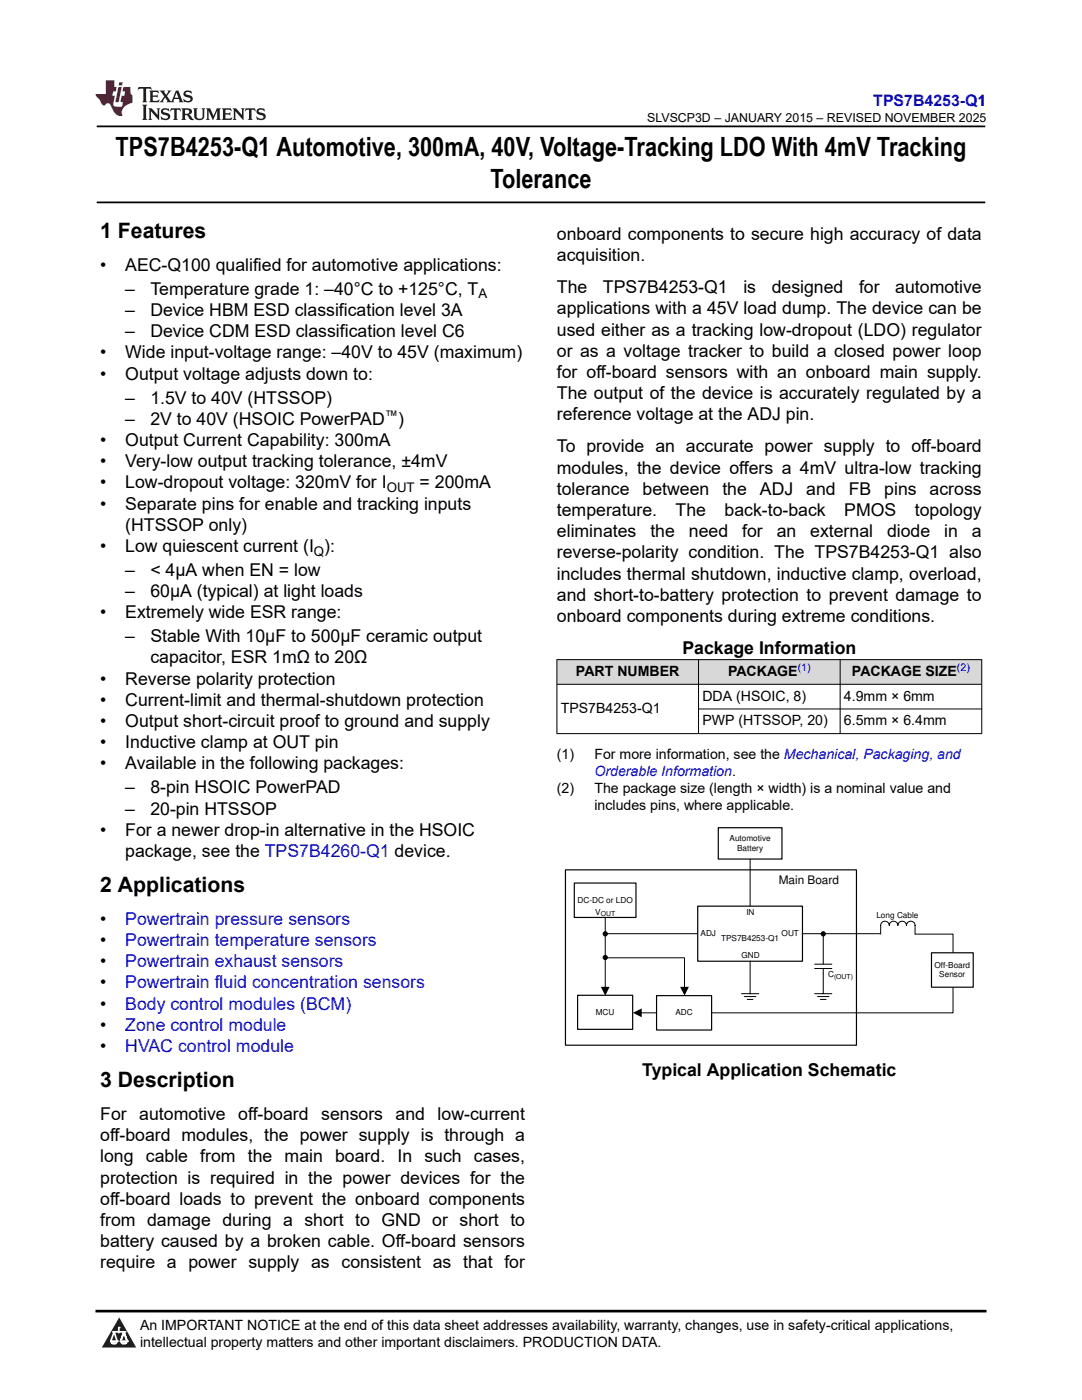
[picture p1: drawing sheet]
<svg xmlns="http://www.w3.org/2000/svg" width="216mm" height="279mm" viewBox="0 0 216 279" stroke-linecap="round" stroke-linejoin="round" font-family="sans-serif">
<defs><g id="words">
<g font-size="5.3">
<text x="23.1" y="31.2">TPS7B4253-Q1 Automotive, 300mA, 40V, Voltage-Tracking LDO With 4mV Tracking</text>
<text x="97.9" y="37.5">Tolerance</text>
</g>
<g font-size="4.2">
<text x="20" y="47.5">1 Features</text>
<text x="20" y="178">2 Applications</text>
<text x="20" y="216.9">3 Description</text>
</g>
<g font-size="3.5">
<text x="111.1" y="47.9">onboard components to secure high accuracy of data</text>
<text x="111.1" y="52.2">acquisition.</text>
<text x="20" y="54.1">•</text>
<text x="25" y="54.1">AEC-Q100 qualified for automotive applications:</text>
<text x="25" y="58.8">–</text>
<text x="30" y="58.8">Temperature grade 1: –40°C to +125°C, T</text>
<text x="111.1" y="58.5">The</text>
<text x="120.3" y="58.5">TPS7B4253-Q1</text>
<text x="148.3" y="58.5">is</text>
<text x="154" y="58.5">designed</text>
<text x="171.4" y="58.5">for</text>
<text x="178.6" y="58.5">automotive</text>
<text x="25" y="63.1">–</text>
<text x="30" y="63.1">Device HBM ESD classification level 3A</text>
<text x="111.1" y="62.8">applications with a 45V load dump. The device can be</text>
<text x="20" y="71.5">•</text>
<text x="25" y="67.3">–</text>
<text x="25" y="71.5">Wide input-voltage range: –40V to 45V (maximum)</text>
<text x="30" y="67.3">Device CDM ESD classification level C6</text>
<text x="111.1" y="67">used either as a tracking low-dropout (LDO) regulator</text>
<text x="111.1" y="71.2">or as a voltage tracker to build a closed power loop</text>
<text x="20" y="75.8">•</text>
<text x="25" y="75.8">Output voltage adjusts down to:</text>
<text x="111.1" y="75.5">for off-board sensors with an onboard main supply.</text>
<text x="25" y="80.5">–</text>
<text x="30" y="80.5">1.5V to 40V (HTSSOP)</text>
<text x="111.1" y="79.7">The output of the device is accurately regulated by a</text>
<text x="111.1" y="83.9">reference voltage at the ADJ pin.</text>
<text x="20" y="89">•</text>
<text x="25" y="89">Output Current Capability: 300mA</text>
<text x="25" y="84.8">–</text>
<text x="30" y="84.8">2V to 40V (HSOIC PowerPAD</text>
<text x="79.4" y="84.8">)</text>
<text x="20" y="93.2">•</text>
<text x="25" y="93.2">Very-low output tracking tolerance, ±4mV</text>
<text x="111.1" y="90.3">To provide an accurate power supply to off-board</text>
<text x="111.1" y="94.5">modules, the device offers a 4mV ultra-low tracking</text>
<text x="20" y="101.7">•</text>
<text x="20" y="97.5">•</text>
<text x="25" y="97.5">Low-dropout voltage: 320mV for I</text>
<text x="25" y="101.7">Separate pins for enable and tracking inputs</text>
<text x="83.7" y="97.5">= 200mA</text>
<text x="111.1" y="98.7">tolerance</text>
<text x="128.2" y="98.7">between</text>
<text x="144.1" y="98.7">the</text>
<text x="151.6" y="98.7">ADJ</text>
<text x="160.9" y="98.7">and</text>
<text x="169.4" y="98.7">FB</text>
<text x="176.4" y="98.7">pins</text>
<text x="185.5" y="98.7">across</text>
<text x="25" y="105.9">(HTSSOP only)</text>
<text x="111.1" y="103">temperature.</text>
<text x="111.1" y="107.2">eliminates</text>
<text x="129.8" y="107.2">the</text>
<text x="134.8" y="103">The</text>
<text x="137.5" y="107.2">need</text>
<text x="144.6" y="103">back-to-back</text>
<text x="148.1" y="107.2">for</text>
<text x="155" y="107.2">an</text>
<text x="161.7" y="107.2">external</text>
<text x="168.5" y="103">PMOS</text>
<text x="177" y="107.2">diode</text>
<text x="182.6" y="103">topology</text>
<text x="188.4" y="107.2">in</text>
<text x="193.9" y="107.2">a</text>
<text x="20" y="110.2">•</text>
<text x="25" y="110.2">Low quiescent current (I ):</text>
<text x="111.1" y="111.4">reverse-polarity condition. The TPS7B4253-Q1 also</text>
<text x="25" y="114.9">–</text>
<text x="25" y="119.2">–</text>
<text x="30" y="114.9">&lt; 4µA when EN = low</text>
<text x="30" y="119.2">60µA (typical) at light loads</text>
<text x="111.1" y="115.7">includes thermal shutdown, inductive clamp, overload,</text>
<text x="111.1" y="119.9">and short-to-battery protection to prevent damage to</text>
<text x="20" y="123.4">•</text>
<text x="25" y="123.4">Extremely wide ESR range:</text>
<text x="111.1" y="124.1">onboard components during extreme conditions.</text>
<text x="25" y="128.2">–</text>
<text x="30" y="128.2">Stable With 10µF to 500µF ceramic output</text>
<text x="136.2" y="130.5">Package Information</text>
<text x="20" y="136.6">•</text>
<text x="25" y="136.6">Reverse polarity protection</text>
<text x="30" y="132.4">capacitor, ESR 1mΩ to 20Ω</text>
<text x="20" y="140.9">•</text>
<text x="25" y="140.9">Current-limit and thermal-shutdown protection</text>
<text x="20" y="145.1">•</text>
<text x="20" y="149.3">•</text>
<text x="25" y="145.1">Output short-circuit proof to ground and supply</text>
<text x="25" y="149.3">Inductive clamp at OUT pin</text>
<text x="20" y="153.6">•</text>
<text x="25" y="153.6">Available in the following packages:</text>
<text x="25" y="158.3">–</text>
<text x="30" y="158.3">8-pin HSOIC PowerPAD</text>
<text x="20" y="166.8">•</text>
<text x="25" y="162.6">–</text>
<text x="25" y="166.8">For a newer drop-in alternative in the HSOIC</text>
<text x="30" y="162.6">20-pin HTSSOP</text>
<text x="25" y="171">package, see the TPS7B4260-Q1 device.</text>
<text x="20" y="184.6">•</text>
<text x="20" y="188.8">•</text>
<text x="20" y="193">•</text>
<text x="20" y="197.3">•</text>
<text x="20" y="201.5">•</text>
<text x="20" y="205.7">•</text>
<text x="20" y="210">•</text>
<text x="128.2" y="214.7">Typical Application Schematic</text>
<text x="20" y="227.7">off-board modules, the power supply is through a</text>
<text x="20" y="223.5">For automotive</text>
<text x="47.5" y="223.5">off-board</text>
<text x="64.1" y="223.5">sensors</text>
<text x="78.9" y="223.5">and</text>
<text x="87.3" y="223.5">low-current</text>
<text x="20" y="232">long cable from the main board. In such cases,</text>
<text x="20" y="236.2">protection is required in the power devices for the</text>
<text x="20" y="240.4">off-board loads to prevent the onboard components</text>
<text x="20" y="244.7">from damage during a short to GND or short to</text>
<text x="20" y="248.9">battery caused by a broken cable. Off-board sensors</text>
<text x="20" y="253.1">require a power supply as consistent as that for</text>
</g>
<g font-size="3.5" fill="#00f">
<text x="25" y="184.6">Powertrain pressure sensors</text>
<text x="25" y="188.8">Powertrain temperature sensors</text>
<text x="25" y="193">Powertrain exhaust sensors</text>
<text x="25" y="197.3">Powertrain fluid concentration sensors</text>
<text x="25" y="201.5">Body control modules (BCM)</text>
<text x="25" y="205.7">Zone control module</text>
<text x="25" y="210">HVAC control module</text>
</g>
<text font-size="3.2" fill="#00f" x="174.3" y="21.1">TPS7B4253-Q1</text>
<g font-size="2.8">
<text x="114.9" y="134.9">PART NUMBER</text>
<text x="145.3" y="134.9">PACKAGE</text>
<text x="170" y="134.9">PACKAGE SIZE</text>
<text x="111.9" y="142.3">TPS7B4253-Q1</text>
<text x="140.2" y="139.8">DDA (HSOIC, 8)</text>
<text x="168.4" y="139.8">4.9mm × 6mm</text>
<text x="140.2" y="144.8">PWP (HTSSOP, 20)</text>
<text x="168.4" y="144.8">6.5mm × 6.4mm</text>
<text x="111.1" y="151.6">(1)</text>
<text x="118.6" y="151.6">For more information, see the Mechanical, Packaging, and</text>
<text x="111.1" y="158.3">(2)</text>
<text x="118.6" y="158.3">The package size (length × width) is a nominal value and</text>
<text x="118.6" y="161.7">includes pins, where applicable.</text>
<text x="27.9" y="265.5">An IMPORTANT NOTICE at the end of this data sheet addresses availability, warranty, changes, use in safety-critical applications,</text>
<text x="27.9" y="268.9">intellectual property matters and other important disclaimers. PRODUCTION DATA.</text>
</g>
<text font-size="2.8" fill="#00f" x="118.6" y="155">Orderable Information.</text>
<g font-size="2.6">
<text x="95.5" y="59.5">A</text>
<text x="76.8" y="83.9">™</text>
<text x="77.2" y="98.2">OUT</text>
<text x="62.6" y="110.9">Q</text>
</g>
<text font-size="2.5" x="129.1" y="24.3">SLVSCP3D – JANUARY 2015 – REVISED NOVEMBER 2025</text>
<text font-size="2.3" x="155.4" y="176.4">Main Board</text>
<g font-size="2.1" fill="#00f">
<text x="159.2" y="134">(1)</text>
<text x="191" y="134">(2)</text>
</g>
<g font-size="1.6">
<text x="145.6" y="167.8">Automotive</text>
<text x="147.1" y="169.8">Battery</text>
<text x="115.2" y="180.2">DC-DC or LDO</text>
<text x="118.8" y="182.5">V</text>
<text x="148.9" y="182.5">IN</text>
<text x="174.9" y="183.2">Long Cable</text>
<text x="139.8" y="186.8">ADJ</text>
<text x="143.9" y="187.8">TPS7B4253-Q1</text>
<text x="147.9" y="191.1">GND</text>
<text x="156" y="186.9">OUT</text>
<text x="165.2" y="195.1">C</text>
<text x="186.5" y="193.1">Off-Board</text>
<text x="187.4" y="195.1">Sensor</text>
<text x="118.9" y="202.5">MCU</text>
<text x="134.8" y="202.6">ADC</text>
</g>
<g font-size="1.4">
<text x="119.9" y="182.8">OUT</text>
<text x="166.4" y="195.4">(OUT)</text>
</g>
</g></defs>
<path d="M19.3 25.2h177.3M19.3 40.4h177.3" fill="none" stroke="#000" stroke-width=".35"/>
<g fill="#d8d8d8">
<path d="M111.1 131.6h84.8v5h-84.8z" fill-rule="evenodd"/>
<path d="M111.2 131.7h28.1v4.8h-28.1z" fill-rule="evenodd"/>
<path d="M139.4 131.7h28.2v4.8h-28.2z" fill-rule="evenodd"/>
<path d="M167.7 131.7h28.1v4.8h-28.1z" fill-rule="evenodd"/>
</g>
<g fill="none" stroke="#000" stroke-width=".2">
<path d="M111.1 131.6h84.9M111.1 136.6h84.9M111.1 131.6v14.9M139.4 131.6v14.9M167.6 131.6v14.9M195.9 131.6v14.9M111.1 146.4h84.9M139.4 141.5h56.6M149.7 171.5v9.3M120.8 191.1h15.8v6.1M120.8 183.1v14.1M120.8 186.3h18.4"/>
<path d="M148 198.3h3.4M148.5 198.9h2.3M149.1 199.5h1.2M149.7 191.8v6.5M160.1 186.3h10.8zM162.6 198.3h3.4M162.6 193.3h3.4M162.6 192.4h3.4M163.1 198.9h2.3M163.7 199.5h1.1M164.3 186.3v6.1M164.3 193.3v5"/>
<path d="M170.9 186.3h3.7M174.7 186.3h1M175.7 186.4v-1.7a.86 .86 0 0 1 .9-.9 .86 .86 0 0 1 .8 .9 .86 .86 0 0 1 .9-.9 .86 .86 0 0 1 .9 .9 .86 .86 0 0 1 .8-.9 .86 .86 0 0 1 .9 .9 .86 .86 0 0 1 .8-.9 .86 .86 0 0 1 .9 .9v1.7h7.6v3.7M190.2 197.1v5h-48.2M127.8 202.1h3.2"/>
<circle cx="120.8" cy="186.4" r=".42"/>
<circle cx="120.8" cy="191.1" r=".42"/>
<circle cx="164.3" cy="186.4" r=".42"/>
</g>
<path d="M112.8 173.6h58.1v35h-58.1zM114.6 176.2h12.3v6.9h-12.3zM143.3 165.2h12.7v6.2h-12.7zM115.3 198.6h10.9v6.8h-10.9zM131 198.7h11v6.9h-11zM139.2 180.8h20.9v11h-20.9zM185.9 190.1h8.3v6.9h-8.3z" fill="none" stroke="#000" stroke-width=".23"/>
<g fill="#000">
<path d="M119.9 196.9h1.7l-.8 1.8zM135.7 196.9h1.8l-.9 1.8zM126.3 202.1l1.7-.8v1.7z"/>
<circle cx="120.8" cy="186.4" r=".42"/>
<circle cx="120.8" cy="191.1" r=".42"/>
<circle cx="164.3" cy="186.4" r=".42"/>
</g>
<path d="M0 0h215.9v23.8h-215.9z" fill-rule="evenodd" fill="#fff"/>
<path d="M27.7 17.4l-.2 .6 .5-.3h.6v.2v2.1l-.2 .4h1l-.2-.4v-2.1v-.2h.5l.5 .3-.1-.6zM29.8 18.1l.2 .4v1.5l-.2 .4h1.9l.1-.6a1.08 1.08 0 0 1-1.3 .2v-.7h.6l.4 .2v-.6l-.4 .2h-.6v-.6l.2-.1a1 1 0 0 1 1 .2l-.1-.5zM31.8 18.1l1 1.1-1 1.2h.9l-.2-.2 .4-.7 .5 .7-.2 .2h1.6l-.2-.2 .1-.4h1l.1 .4-.1 .2h.9l-.2-.3-.8-2h-.5l-1 2.2-.8-1.1 .9-1.1h-.8l.2 .2-.5 .7-.3-.7 .1-.2zM35.2 18.5l.4 1h-.8zM36.8 18.2a.65 .65 0 0 0-.2 .8 .65 .65 0 0 0 .6 .4l.7 .2 .1 .2a.79 .79 0 0 1-.7 .4 .79 .79 0 0 1-.7-.5l.1 .7 .2-.1a.93 .93 0 0 0 1.1 .1 .93 .93 0 0 0 .4-1 1.46 1.46 0 0 0-1.2-.6l-.1-.3a1.09 1.09 0 0 1 1.2 .2l-.2-.6-.1 .1-.6-.2zM28.4 20.9l.2 .4v2.3l-.2 .3h1l-.2-.3v-2.3l.2-.4zM29.6 21.6l.2 .4v1.6l-.2 .3h.8l-.3-.3v-1.4l1.7 1.8v-2l.2-.4h-.8l.2 .2 .1 1.1-1.2-1.3zM32.3 21.8a.65 .65 0 0 0-.2 .7 .65 .65 0 0 0 .7 .4l.6 .2 .1 .2a.79 .79 0 0 1-.7 .4 .79 .79 0 0 1-.7-.5l.1 .7 .2-.1a.93 .93 0 0 0 1.1 .1 .93 .93 0 0 0 .4-.9 1.46 1.46 0 0 0-1.2-.6l-.1-.4a1.09 1.09 0 0 1 1.2 .2l-.2-.6-.1 .1-.6-.1zM34.1 21.6l-.1 .7a.63 .63 0 0 1 .7-.4l.1 1.7-.3 .3h1l-.2-.3v-1.7a.66 .66 0 0 1 .8 .4l-.1-.7zM36.2 21.6l.2 .4v1.6l-.2 .3h.9l-.2-.2v-.7h.5l.1 .2a.79 .79 0 0 0 1.2 .6l-1-.9a.61 .61 0 0 0 .6-.6 .61 .61 0 0 0-.5-.6zM36.9 21.9h.2a.47 .47 0 0 1 .5 .1 .47 .47 0 0 1 .1 .5l-.2 .2h-.6zM38.5 21.6l.2 .2a2.27 2.27 0 0 0 .4 2 1.04 1.04 0 0 0 1.7-.7v-1.3l.2-.2h-.8l.2 .4v1.1a.6 .6 0 0 1-.6 .6 .6 .6 0 0 1-.6-.6v-1.1l.3-.4zM41.1 21.6l.2 .4v1.6l-.2 .3h.7l-.2-.3v-1.5l.9 1.9 .8-1.9v1.5l-.2 .3h1l-.3-.3v-1.6l.3-.4h-.8l-.7 1.5-.7-1.5zM44.3 21.6l.2 .4v1.6l-.2 .3h1.9l.1-.5a1.09 1.09 0 0 1-1.3 .1v-.6h.6l.4 .1v-.6l-.4 .2h-.6v-.6l.2-.1a1.01 1.01 0 0 1 1 .3l-.1-.6zM46.4 21.6l.3 .4v1.6l-.3 .3h.8l-.2-.3v-1.4l1.6 1.8v-2l.2-.4h-.7l.2 .2v1.1l-1.2-1.3zM49 21.6l-.1 .7a.63 .63 0 0 1 .8-.4v1.7l-.3 .3h1l-.2-.3v-1.7a.66 .66 0 0 1 .8 .4l-.1-.7zM51.4 21.8a.65 .65 0 0 0-.2 .7 .65 .65 0 0 0 .6 .4l.6 .2 .2 .2a.79 .79 0 0 1-.8 .4 .79 .79 0 0 1-.6-.5l.1 .7 .2-.1a.93 .93 0 0 0 1 .1 .93 .93 0 0 0 .5-.9 1.46 1.46 0 0 0-1.3-.6l-.1-.4a1.09 1.09 0 0 1 1.3 .2l-.2-.6-.2 .1-.5-.1z" fill="#231f20"/>
<path d="M21.1 16v2.8h-2.1l.1 .3 .9 1a.95 .95 0 0 0 .9 .9 .59 .59 0 0 1 .6-.4 .59 .59 0 0 1 .5 .4l.4 .8a1.59 1.59 0 0 0 2.1 1.3 1.61 1.61 0 0 1 1-2.2l1-.4-.1-1.5a1.59 1.59 0 0 1-.4-1.6h-1.4l-.2 .9h.5l-.1 .8h-.5l-.2 1v.2l.4 .1-.2 .9h-.6a.73 .73 0 0 1-1.1-.7l.3-1.5h-.5l.2-.8h.5l.2-.9h-.5v-1.4zM23.6 17.4l-.6 3h.7l.6-3zM23.8 16.4l-.1 .7h.7l.1-.7z" fill="#ed1c24"/>
<path d="M0 261.4h215.9v18h-215.9z" fill-rule="evenodd" fill="#fff"/>
<path d="M23.8 262.9l3.4 6h-6.9z" fill="#231f20"/>
<path d="M22.1 267.7h1.3l-.4 .5h-.3a.55 .55 0 0 1-.6-.5z" fill-rule="evenodd" fill="#fff"/>
<path d="M22.1 267.7h1.3l-.4 .5h-.3a.55 .55 0 0 1-.6-.5z" fill="none" stroke="#231f20" stroke-width=".34"/>
<path d="M22.1 267.7h1.3l-.4 .5h-.5zM23.7 265.9h.1M23.7 264.9v1z" fill="none" stroke="#fff" stroke-width=".34"/>
<circle cx="23.7" cy="264.9" r=".17" fill="#fff"/>
<path d="M22.6 265.8h.1M22.6 265.8h2.3z" fill="none" stroke="#fff" stroke-width=".34"/>
<circle cx="24.9" cy="265.8" r=".17" fill="#fff"/>
<path d="M24 267.7h.1" fill="none" stroke="#fff" stroke-width=".34"/>
<path d="M24.7 265.8l-.7 1.9z" fill="#fff"/>
<path d="M24.7 265.8l-.7 1.9z" fill="none" stroke="#fff" stroke-width=".34"/>
<path d="M24.7 265.8l.7 1.9z" fill="#fff"/>
<path d="M24.7 265.8l.7 1.9zM25.3 267.7h.1" fill="none" stroke="#fff" stroke-width=".34"/>
<circle cx="22.1" cy="267.7" r=".17" fill="#fff"/>
<path d="M22.8 265.8l-.7 1.9zM22.8 265.8l.6 1.9z" fill="none" stroke="#fff" stroke-width=".34"/>
<circle cx="23.4" cy="267.7" r=".17" fill="#fff"/>
<path d="M24.1 267.7h1.3a.65 .65 0 0 1-.6 .5 .65 .65 0 0 1-.7-.5z" fill-rule="evenodd" fill="#fff"/>
<path d="M24.1 267.7h1.3a.65 .65 0 0 1-.6 .5 .65 .65 0 0 1-.7-.5z" fill="none" stroke="#231f20" stroke-width=".34"/>
<path d="M24 267.7h.1M24.1 267.7h1.3l-.4 .5h-.5z" fill="none" stroke="#fff" stroke-width=".34"/>
<circle cx="25.4" cy="267.7" r=".17" fill="#fff"/>
<path d="M19 261.7h177.8" fill="none" stroke="#000" stroke-width=".53"/>
<use href="#words"/>
</svg>
